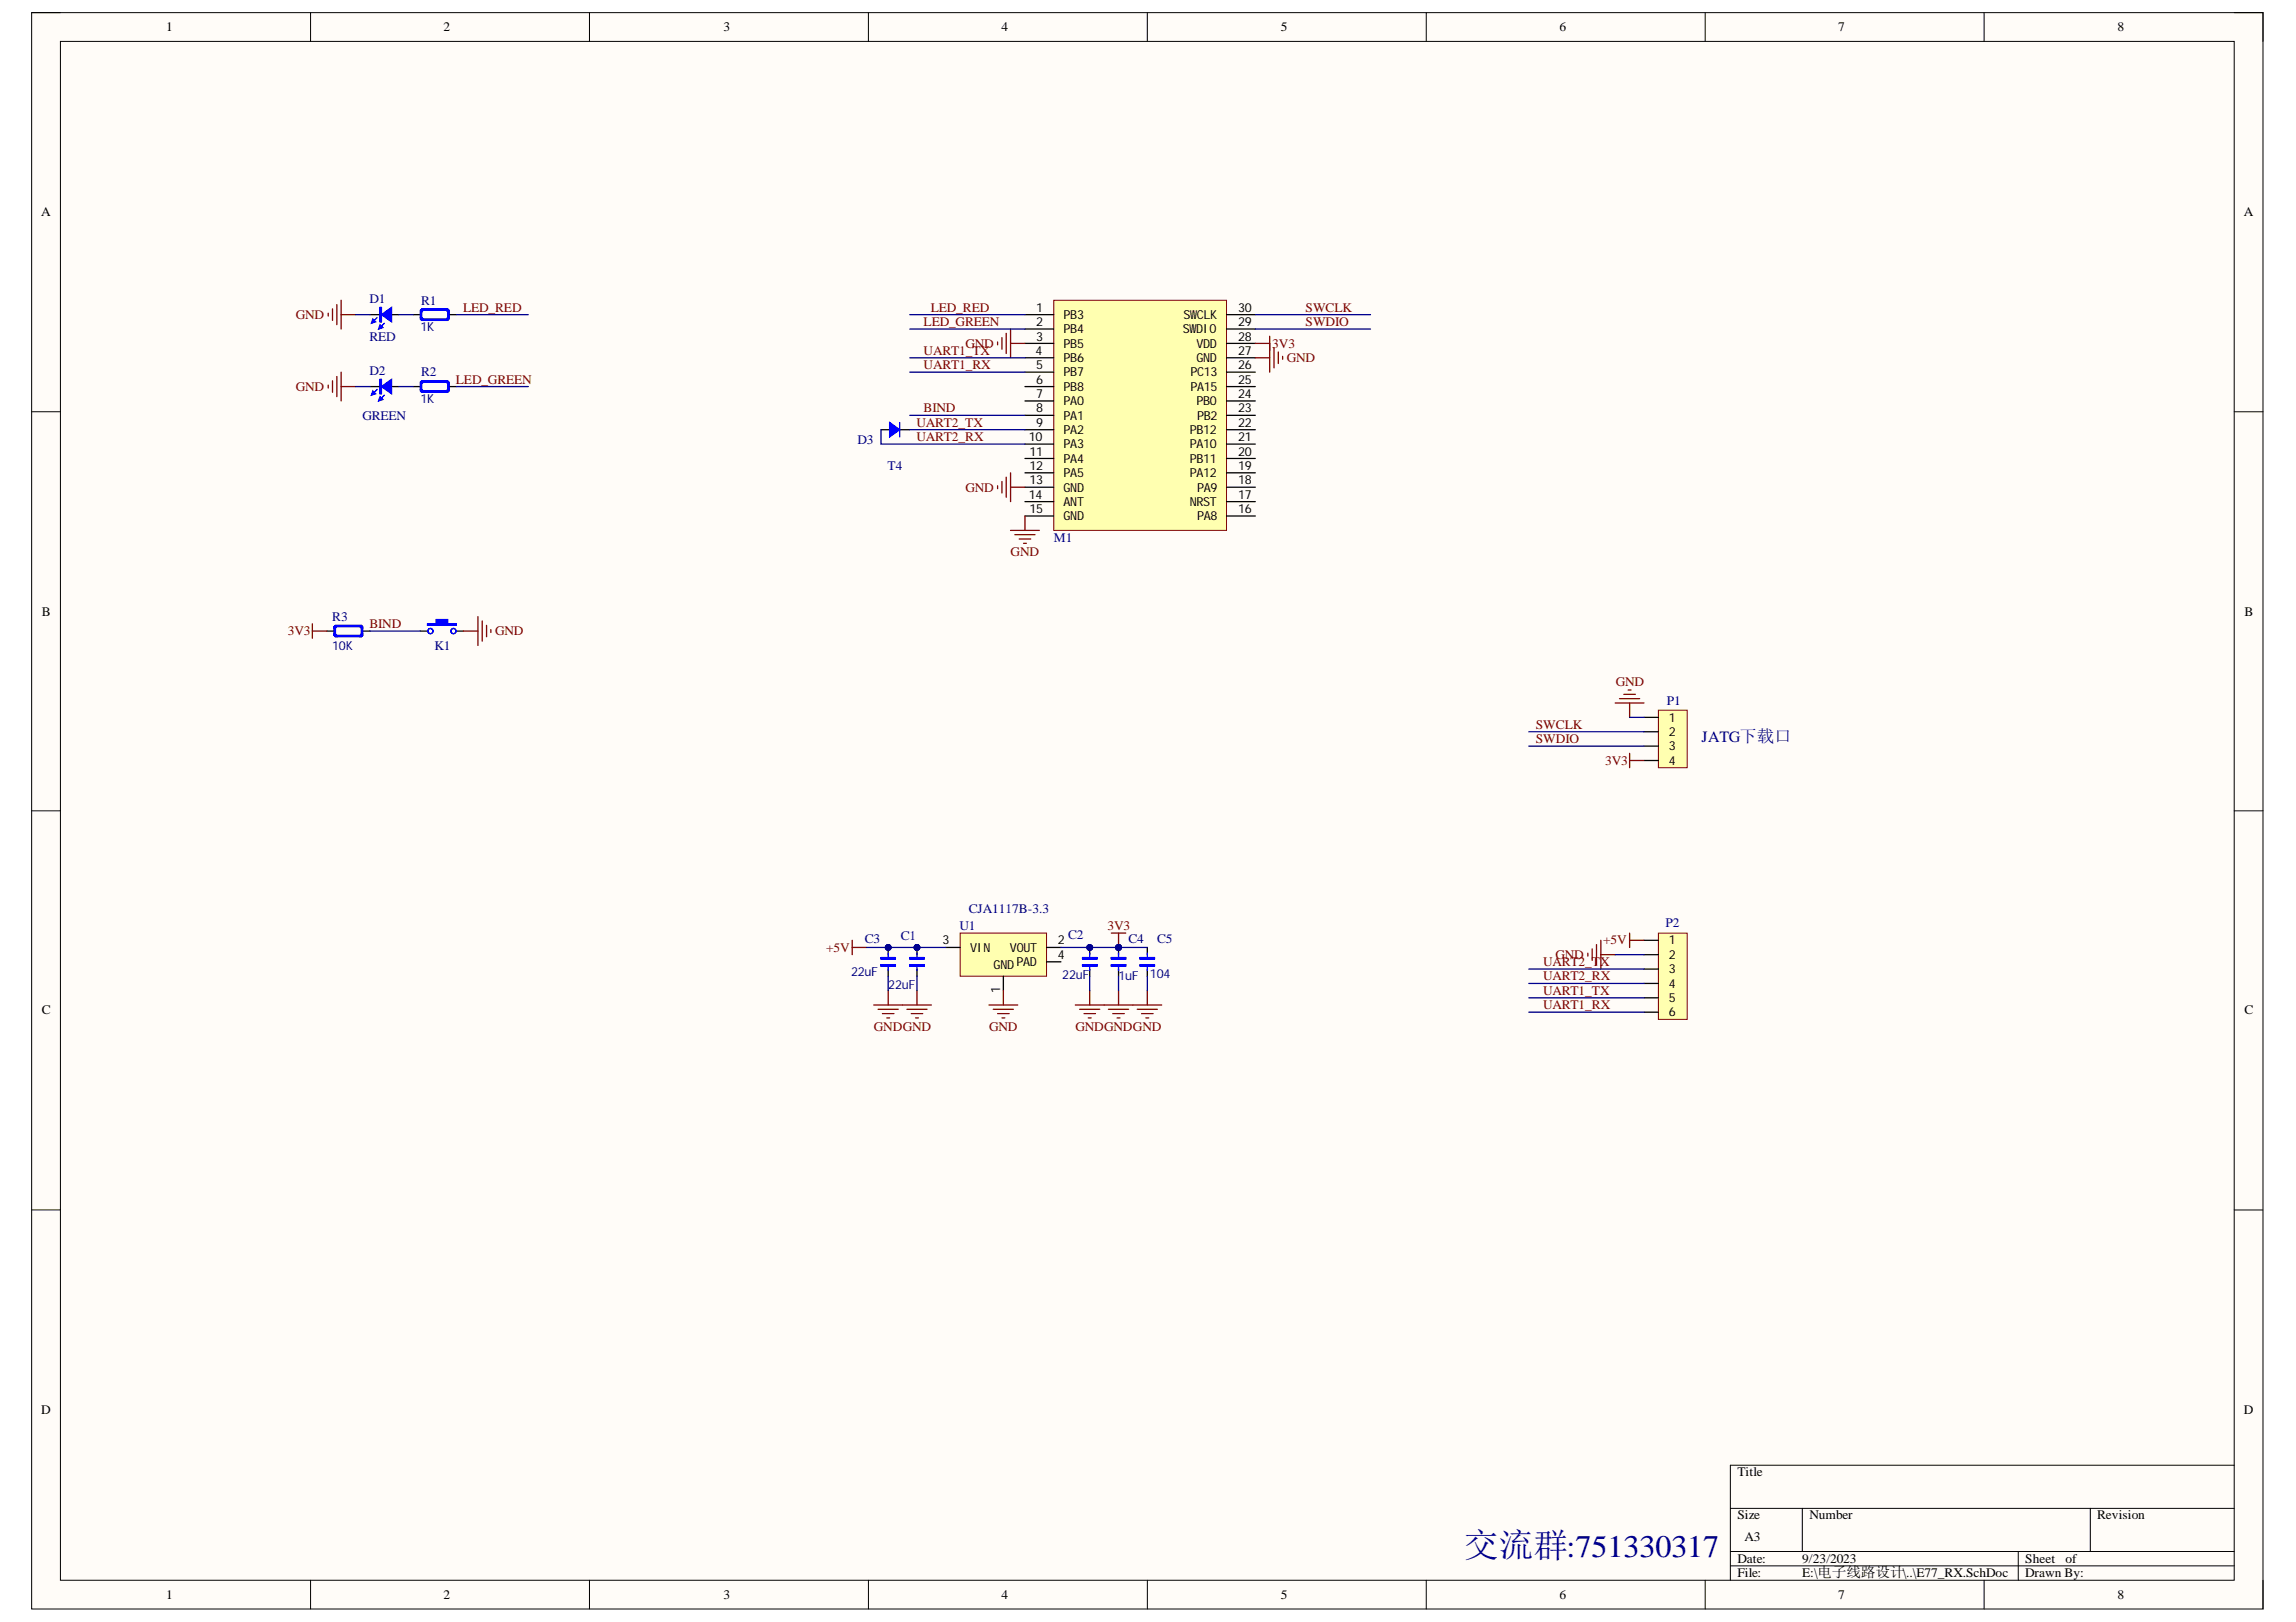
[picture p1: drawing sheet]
<svg xmlns="http://www.w3.org/2000/svg" width="297mm" height="210mm" viewBox="0 0 297 210" stroke-linecap="round" stroke-linejoin="round" font-family="sans-serif">
<defs><g id="words">
<text font-size="4.4" fill="#000080" x="189.4" y="201.5">交流群:751330317</text>
<text font-size="2" fill="#000080" x="220.1" y="96">JATG下载口</text>
<g font-size="1.7">
<text x="21.5" y="4.1">1</text>
<text x="57.4" y="4.1">2</text>
<text x="93.6" y="4.1">3</text>
<text x="129.6" y="4.1">4</text>
<text x="165.7" y="4.1">5</text>
<text x="201.8" y="4.1">6</text>
<text x="237.8" y="4.1">7</text>
<text x="273.9" y="4.1">8</text>
<text x="5.3" y="28">A</text>
<text x="290.3" y="28">A</text>
<text x="5.4" y="79.7">B</text>
<text x="290.4" y="79.7">B</text>
<text x="5.4" y="131.3">C</text>
<text x="290.4" y="131.3">C</text>
<text x="5.3" y="182.9">D</text>
<text x="290.3" y="182.9">D</text>
<text x="224.8" y="191.1">Title</text>
<text x="224.8" y="196.6">Size</text>
<text x="234.1" y="196.6">Number</text>
<text x="271.3" y="196.6">Revision</text>
<text x="224.8" y="202.2">Date:</text>
<text x="225.7" y="199.4">A3</text>
<text x="233.1" y="202.2">9/23/2023</text>
<text x="262" y="202.2">Sheet</text>
<text x="267.2" y="202.2">of</text>
<text x="21.5" y="206.9">1</text>
<text x="57.4" y="206.9">2</text>
<text x="93.6" y="206.9">3</text>
<text x="129.6" y="206.9">4</text>
<text x="165.7" y="206.9">5</text>
<text x="201.8" y="206.9">6</text>
<text x="224.8" y="204.1">File:</text>
<text x="233.1" y="204.1">E:\电子线路设计\..\E77_RX.SchDoc</text>
<text x="237.8" y="206.9">7</text>
<text x="262" y="204.1">Drawn By:</text>
<text x="273.9" y="206.9">8</text>
</g>
<g font-size="1.7" fill="#800000">
<text x="38.3" y="41.3">GND</text>
<text x="59.9" y="40.3">LED_RED</text>
<text x="120.4" y="40.3">LED_RED</text>
<text x="168.9" y="40.3">SWCLK</text>
<text x="119.5" y="45.9">UART1_TX</text>
<text x="119.5" y="47.8">UART1_RX</text>
<text x="119.5" y="42.2">LED_GREEN</text>
<text x="124.9" y="45">GND</text>
<text x="164.6" y="45">3V3</text>
<text x="166.5" y="46.9">GND</text>
<text x="168.9" y="42.2">SWDIO</text>
<text x="38.3" y="50.6">GND</text>
<text x="59" y="49.7">LED_GREEN</text>
<text x="119.5" y="53.4">BIND</text>
<text x="118.6" y="55.2">UART2_TX</text>
<text x="118.6" y="57.1">UART2_RX</text>
<text x="124.9" y="63.6">GND</text>
<text x="130.7" y="72">GND</text>
<text x="37.2" y="82.2">3V3</text>
<text x="47.8" y="81.3">BIND</text>
<text x="64.1" y="82.2">GND</text>
<text x="209" y="88.7">GND</text>
<text x="198.7" y="94.3">SWCLK</text>
<text x="198.7" y="96.2">SWDIO</text>
<text x="207.7" y="99">3V3</text>
<text x="106.9" y="123.1">+5V</text>
<text x="143.3" y="120.4">3V3</text>
<text x="199.6" y="125">UART2_TX</text>
<text x="201.2" y="124.1">GND</text>
<text x="207.4" y="122.2">+5V</text>
<text x="199.6" y="126.9">UART2_RX</text>
<text x="199.6" y="128.7">UART1_TX</text>
<text x="199.6" y="130.6">UART1_RX</text>
<text x="113.1" y="133.4">GNDGND</text>
<text x="128" y="133.4">GND</text>
<text x="139.1" y="133.4">GNDGNDGND</text>
</g>
<g font-size="1.7" fill="#000080">
<text x="47.8" y="39.2">D1</text>
<text x="54.5" y="39.4">R1</text>
<text x="47.8" y="44.1">RED</text>
<text x="47.8" y="48.6">D2</text>
<text x="54.5" y="48.7">R2</text>
<text x="46.9" y="54.3">GREEN</text>
<text x="110.9" y="57.4">D3</text>
<text x="114.8" y="60.8">T4</text>
<text x="136.3" y="70.1">M1</text>
<text x="43" y="80.4">R3</text>
<text x="56.2" y="84.1">K1</text>
<text x="215.6" y="91.2">P1</text>
<text x="125.3" y="118.2">CJA1117B-3.3</text>
<text x="111.9" y="122">C3</text>
<text x="116.5" y="121.6">C1</text>
<text x="124.1" y="120.4">U1</text>
<text x="138.2" y="121.5">C2</text>
<text x="146" y="122">C4</text>
<text x="149.7" y="122">C5</text>
<text x="215.5" y="120">P2</text>
</g>
<g font-size="1.6">
<text x="134" y="40.3">1</text>
<text x="137.6" y="41.3">PB3</text>
<text x="153.1" y="41.3">SWCLK</text>
<text x="160.2" y="40.3">30</text>
<text x="134" y="45.9">4</text>
<text x="134" y="42.2">2</text>
<text x="134" y="44.1">3</text>
<text x="134" y="47.8">5</text>
<text x="137.6" y="43.1">PB4</text>
<text x="137.6" y="45">PB5</text>
<text x="137.6" y="46.9">PB6</text>
<text x="153" y="43.1">SWDIO</text>
<text x="154.8" y="46.9">GND</text>
<text x="154.8" y="45">VDD</text>
<text x="160.2" y="47.8">26</text>
<text x="160.2" y="45.9">27</text>
<text x="160.2" y="44.1">28</text>
<text x="160.2" y="42.2">29</text>
<text x="134" y="49.7">6</text>
<text x="134" y="51.5">7</text>
<text x="134" y="53.4">8</text>
<text x="137.6" y="48.7">PB7</text>
<text x="137.6" y="50.6">PB8</text>
<text x="137.6" y="52.4">PA0</text>
<text x="154" y="50.6">PA15</text>
<text x="154" y="48.7">PC13</text>
<text x="154.8" y="52.4">PB0</text>
<text x="160.2" y="53.4">23</text>
<text x="160.2" y="51.5">24</text>
<text x="160.2" y="49.7">25</text>
<text x="133.1" y="57.1">10</text>
<text x="133.2" y="59">11</text>
<text x="134" y="55.2">9</text>
<text x="137.6" y="54.3">PA1</text>
<text x="137.6" y="56.2">PA2</text>
<text x="137.6" y="58">PA3</text>
<text x="137.6" y="59.9">PA4</text>
<text x="153.9" y="59.9">PB11</text>
<text x="153.9" y="58">PA10</text>
<text x="153.9" y="56.2">PB12</text>
<text x="154.9" y="54.3">PB2</text>
<text x="160.2" y="59">20</text>
<text x="160.2" y="57.1">21</text>
<text x="160.2" y="55.2">22</text>
<text x="133.1" y="64.5">14</text>
<text x="133.2" y="62.7">13</text>
<text x="133.2" y="60.8">12</text>
<text x="137.6" y="63.6">GND</text>
<text x="137.6" y="65.5">ANT</text>
<text x="137.6" y="61.7">PA5</text>
<text x="153.9" y="65.5">NRST</text>
<text x="153.9" y="61.7">PA12</text>
<text x="154.9" y="63.6">PA9</text>
<text x="160.2" y="64.5">17</text>
<text x="160.2" y="62.7">18</text>
<text x="160.2" y="60.8">19</text>
<text x="133.2" y="66.4">15</text>
<text x="137.6" y="67.3">GND</text>
<text x="154.9" y="67.3">PA8</text>
<text x="160.2" y="66.4">16</text>
<text x="215.9" y="93.4">1</text>
<text x="215.9" y="95.2">2</text>
<text x="215.9" y="97.1">3</text>
<text x="215.9" y="99">4</text>
<text x="121.9" y="122.2">3</text>
<text x="125.5" y="123.1">VIN</text>
<text x="128.5" y="125.3">GND PAD</text>
<text x="130.7" y="123.1">VOUT</text>
<text x="136.8" y="122.2">2</text>
<text x="136.8" y="124.1">4</text>
<text x="215.9" y="122.2">1</text>
<text x="215.9" y="124.1">2</text>
<text x="215.9" y="125.9">3</text>
<text x="129.4" y="128.6" transform="rotate(-90 129.4 128.6)">1</text>
<text x="215.9" y="127.8">4</text>
<text x="215.9" y="129.7">5</text>
<text x="215.9" y="131.5">6</text>
</g>
<g font-size="1.6" fill="#000080">
<text x="54.4" y="42.9">1K</text>
<text x="54.4" y="52.2">1K</text>
<text x="43" y="84.1">10K</text>
<text x="110.1" y="126.3">22uF</text>
<text x="114.9" y="128">22uF</text>
<text x="137.4" y="126.7">22uF</text>
<text x="144.7" y="126.9">1uF</text>
<text x="148.8" y="126.5">104</text>
</g>
</g></defs>
<path d="M4.1 1.6h288.7v206.6h-288.7z" fill-rule="evenodd" fill="#fffcf8"/>
<path d="M4.1 1.6h288.7v206.6h-288.7z" fill="none" stroke="#000" stroke-width=".13"/>
<path d="M7.8 5.4h281.2v199.1h-281.2z" fill-rule="evenodd" fill="#fffcf8"/>
<g fill="none" stroke="#000" stroke-width=".13">
<path d="M4.1 1.6h3.7M7.8 5.4h281.2v199.1h-281.2zM40.2 1.6v3.8M76.3 1.6v3.8M112.3 1.6v3.8M148.4 1.6v3.8M184.5 1.6v3.8M220.6 1.6v3.8M256.7 1.6v3.8M289 1.6h3.8v3.8M4.1 53.3h3.7M289 53.3h3.8"/>
<path d="M4.1 104.9h3.7M289 104.9h3.8M4.1 156.6h3.7M289 156.6h3.8M223.9 195.2h65.1M233.2 195.2v5.6M270.4 195.2v5.6M289 189.6h-65.1v14.9M40.2 204.5v3.7M76.3 204.5v3.7M112.4 204.5v3.7M148.4 204.5v3.7"/>
<path d="M184.5 204.5v3.7M220.6 204.5v3.7M223.9 200.8h65.1M223.9 202.6h65.1M256.7 204.5v3.7M261.1 200.8v3.7M292.8 204.5v3.7"/>
</g>
<path d="M43 40v1.5M43.6 39.4v2.6M44.1 38.9v3.7M42.5 40.5v.4M44.1 40.7h1.9" fill="none" stroke="#800000" stroke-width=".17"/>
<path d="M47.9 40.7h1.4M50.7 40.7h.9M53.4 40.7h1M58.1 40.7h.9" fill="none" stroke="#000" stroke-width=".17"/>
<path d="M54.7 40l-.3 .3M57.7 40l.4 .3M54.4 40.2l.2-.2h3.3l.2 .2v1.1l-.2 .2h-3.3l-.2-.2zM54.4 41.1l.3 .4M54.5 40.1h3.5v1.3h-3.5zM54.7 40.2h3l.2 .1v.8l-.2 .2h-3l-.1-.2v-.8zM58.1 41.1l-.4 .4" fill="none" stroke="#00f" stroke-width=".17"/>
<path d="M49.3 40.7l1.4-.9v1.8z" fill="#00f"/>
<path d="M48.8 41.1l-.8 .7M49.3 40.7l1.4-.9v1.8zM49.7 41.8l-.7 .8" fill="none" stroke="#00f" stroke-width=".17"/>
<path d="M48.2 41.3l.4 .3-.6 .2z" fill="#00f"/>
<path d="M48.2 41.3l.4 .3-.6 .2z" fill="none" stroke="#00f" stroke-width=".17"/>
<path d="M49.2 42l.3 .4-.5 .2z" fill="#00f"/>
<path d="M49.2 39.8h.1v1.8h-.1zM49.2 42l.3 .4-.5 .2z" fill="none" stroke="#00f" stroke-width=".17"/>
<path d="M49.2 39.8h.1v1.8h-.1z" fill-rule="evenodd" fill="#00f"/>
<path d="M49.2 39.8h.1v1.8h-.1z" fill="none" stroke="#00f" stroke-width=".13"/>
<path d="M42.5 49.8v.4M43 49.3v1.5M43.6 48.7v2.6M44.1 48.2v3.7M44.1 50h1.9" fill="none" stroke="#800000" stroke-width=".17"/>
<path d="M47.9 50h1.4M50.7 50h.9M53.4 50h1M58.1 50h.9" fill="none" stroke="#000" stroke-width=".17"/>
<path d="M54.4 49.5l.2-.2h3.3l.2 .2v1.1l-.2 .2h-3.3l-.2-.2zM54.4 50.4l.3 .4M54.5 49.4h3.5v1.3h-3.5zM54.6 49.7l.1-.2h3l.2 .2v.7l-.2 .2h-3l-.1-.2zM54.7 49.3l-.3 .4M57.7 49.3l.4 .4M58.1 50.4l-.4 .4" fill="none" stroke="#00f" stroke-width=".17"/>
<path d="M49.3 50l1.4-.9v1.9z" fill="#00f"/>
<path d="M48.8 50.4l-.8 .7M49.3 50l1.4-.9v1.9zM49.7 51.1l-.7 .8" fill="none" stroke="#00f" stroke-width=".17"/>
<path d="M48.2 50.6l.4 .4-.6 .1z" fill="#00f"/>
<path d="M48.2 50.6l.4 .4-.6 .1z" fill="none" stroke="#00f" stroke-width=".17"/>
<path d="M49.2 51.3l.3 .4-.5 .2z" fill="#00f"/>
<path d="M49.2 51.3l.3 .4-.5 .2zM49.2 49.1h.1v1.9h-.1z" fill="none" stroke="#00f" stroke-width=".17"/>
<path d="M49.2 49.1h.1v1.9h-.1z" fill-rule="evenodd" fill="#00f"/>
<path d="M49.2 49.1h.1v1.9h-.1z" fill="none" stroke="#00f" stroke-width=".13"/>
<path d="M214.6 91.9h3.7v7.4h-3.7z" fill-rule="evenodd" fill="#ffffb0"/>
<path d="M214.6 91.9h3.7v7.4h-3.7z" fill="none" stroke="#800000" stroke-width=".13"/>
<path d="M42.3 81.7h.9M46.9 81.7h1M212.7 92.8h1.9M212.7 94.7h1.9M212.7 96.6h1.9M212.7 98.4h1.9" fill="none" stroke="#000" stroke-width=".17"/>
<path d="M209 91h3.7M209.5 90.4h2.6M210.1 89.9h1.5M210.6 89.3h.4M210.8 91v1.8" fill="none" stroke="#800000" stroke-width=".17"/>
<path d="M43.2 81.1l.2-.2h3.3l.2 .2v1.1l-.2 .2h-3.3l-.2-.2zM43.2 82l.4 .4M43.3 81h3.5v1.3h-3.5zM43.4 81.3l.2-.2h3l.1 .2v.7l-.1 .2h-3l-.2-.2zM43.6 80.9l-.4 .4M46.6 80.9l.3 .4M46.9 82l-.3 .4" fill="none" stroke="#00f" stroke-width=".17"/>
<path d="M214.6 120.8h3.7v11.1h-3.7z" fill-rule="evenodd" fill="#ffffb0"/>
<path d="M214.6 120.8h3.7v11.1h-3.7z" fill="none" stroke="#800000" stroke-width=".13"/>
<path d="M212.7 121.7h1.9M212.7 123.5h1.9M212.7 125.4h1.9M212.7 127.3h1.9M212.7 129.1h1.9M212.7 131h1.9" fill="none" stroke="#000" stroke-width=".17"/>
<path d="M205.4 123.4v.3M206 122.8v1.5M206.5 122.2v2.6M207.1 121.7v3.7M207.1 123.5h1.9" fill="none" stroke="#800000" stroke-width=".17"/>
<path d="M124.2 120.7h11.2v5.6h-11.2z" fill-rule="evenodd" fill="#ffffb0"/>
<path d="M124.2 120.7h11.2v5.6h-11.2z" fill="none" stroke="#800000" stroke-width=".13"/>
<path d="M122.4 122.6h1.8M129.8 126.3v1.9M135.4 122.6h1.9M135.4 124.5h1.9" fill="none" stroke="#000" stroke-width=".17"/>
<path d="M127.9 130.1h3.8M128.5 130.6h2.6M129.1 131.2h1.5M129.6 131.7h.4M129.8 128.2v1.9" fill="none" stroke="#800000" stroke-width=".17"/>
<circle cx="141" cy="122.6" r=".37" fill="#000080"/>
<circle cx="141" cy="122.6" r=".37" fill="none" stroke="#000080" stroke-width=".13"/>
<path d="M141 122.6v.9M141 125.4v.9" fill="none" stroke="#000" stroke-width=".17"/>
<circle cx="141" cy="122.6" r=".37" fill="#000080"/>
<circle cx="141" cy="122.6" r=".37" fill="none" stroke="#000080" stroke-width=".13"/>
<path d="M140 123.9h1.9v.2h-1.9zM140 124.8h1.9v.2h-1.9zM141 123.4v.7M141 124.8v.8" fill="none" stroke="#00f" stroke-width=".17"/>
<path d="M140 124.8h1.9v.2h-1.9z" fill-rule="evenodd" fill="#00f"/>
<path d="M140 124.8h1.9v.2h-1.9z" fill="none" stroke="#00f" stroke-width=".13"/>
<path d="M140 123.9h1.9v.2h-1.9z" fill-rule="evenodd" fill="#00f"/>
<path d="M140 123.9h1.9v.2h-1.9z" fill="none" stroke="#00f" stroke-width=".13"/>
<path d="M40.4 80.7v1.9M40.4 81.7h1.9M210.8 97.5v1.8M210.8 98.4h1.9M139.1 130.1h3.7M139.7 130.6h2.6M140.2 131.2h1.5M140.8 131.7h.4M141 128.2v1.9" fill="none" stroke="#800000" stroke-width=".17"/>
<circle cx="118.6" cy="122.6" r=".37" fill="#000080"/>
<circle cx="118.6" cy="122.6" r=".37" fill="none" stroke="#000080" stroke-width=".13"/>
<path d="M118.6 122.6v.9M118.6 125.4v.9" fill="none" stroke="#000" stroke-width=".17"/>
<circle cx="118.6" cy="122.6" r=".37" fill="#000080"/>
<circle cx="118.6" cy="122.6" r=".37" fill="none" stroke="#000080" stroke-width=".13"/>
<path d="M117.7 123.9h1.9v.2h-1.9zM117.7 124.8h1.9v.2h-1.9zM118.6 123.4v.7M118.6 124.8v.8" fill="none" stroke="#00f" stroke-width=".17"/>
<path d="M117.7 124.8h1.9v.2h-1.9z" fill-rule="evenodd" fill="#00f"/>
<path d="M117.7 124.8h1.9v.2h-1.9z" fill="none" stroke="#00f" stroke-width=".13"/>
<path d="M117.7 123.9h1.9v.2h-1.9z" fill-rule="evenodd" fill="#00f"/>
<path d="M117.7 123.9h1.9v.2h-1.9z" fill="none" stroke="#00f" stroke-width=".13"/>
<path d="M116.8 130.1h3.7M117.3 130.6h2.6M117.9 131.2h1.5M118.4 131.7h.4M118.6 128.2v1.9M143.8 120.7h1.8M144.7 120.7v1.9" fill="none" stroke="#800000" stroke-width=".17"/>
<circle cx="144.7" cy="122.6" r=".37" fill="#000080"/>
<circle cx="144.7" cy="122.6" r=".37" fill="none" stroke="#000080" stroke-width=".13"/>
<circle cx="144.7" cy="122.6" r=".37" fill="#000080"/>
<circle cx="144.7" cy="122.6" r=".37" fill="none" stroke="#000080" stroke-width=".13"/>
<path d="M144.7 122.6v.9M144.7 125.4v.9" fill="none" stroke="#000" stroke-width=".17"/>
<circle cx="144.7" cy="122.6" r=".37" fill="#000080"/>
<circle cx="144.7" cy="122.6" r=".37" fill="none" stroke="#000080" stroke-width=".13"/>
<path d="M143.8 123.9h1.8v.2h-1.8zM143.8 124.8h1.8v.2h-1.8zM144.7 123.4v.7M144.7 124.8v.8" fill="none" stroke="#00f" stroke-width=".17"/>
<path d="M143.8 124.8h1.8v.2h-1.8z" fill-rule="evenodd" fill="#00f"/>
<path d="M143.8 124.8h1.8v.2h-1.8z" fill="none" stroke="#00f" stroke-width=".13"/>
<path d="M143.8 123.9h1.8v.2h-1.8z" fill-rule="evenodd" fill="#00f"/>
<path d="M143.8 123.9h1.8v.2h-1.8z" fill="none" stroke="#00f" stroke-width=".13"/>
<path d="M142.8 130.1h3.8M143.4 130.6h2.6M144 131.2h1.5M144.5 131.7h.4M144.7 128.2v1.9" fill="none" stroke="#800000" stroke-width=".17"/>
<path d="M54.4 81.7h.9M59 81.7h1" fill="none" stroke="#000" stroke-width=".17"/>
<path d="M55.3 80.7h1.1v-.5h1.5v.5h1.1v.2h-3.7z" fill-rule="evenodd" fill="#00f"/>
<g fill="none" stroke="#00f" stroke-width=".17">
<path d="M55.3 80.7h1.1v-.5h1.5v.5h1.1v.2h-3.7z"/>
<circle cx="55.7" cy="81.7" r=".34"/>
<circle cx="58.7" cy="81.7" r=".33"/>
</g>
<path d="M61.8 79.8v3.7M60 81.7h1.8M62.4 80.4v2.6M62.9 80.9v1.5M63.5 81.5v.4" fill="none" stroke="#800000" stroke-width=".17"/>
<path d="M136.3 38.9h22.4v29.7h-22.4z" fill-rule="evenodd" fill="#ffffb0"/>
<path d="M136.3 38.9h22.4v29.7h-22.4z" fill="none" stroke="#800000" stroke-width=".13"/>
<g fill="none" stroke="#000" stroke-width=".17">
<path d="M114 55.6h1.1M116.2 55.6h1.5M132.6 40.7h3.7M132.6 59.3h3.7M132.6 57.5h3.7M132.6 55.6h3.7M132.6 53.7h3.7M132.6 51.9h3.7M132.6 50h3.7M132.6 48.2h3.7M132.6 46.3h3.7M132.6 44.4h3.7"/>
<path d="M132.6 42.6h3.7M158.7 40.7h3.7M158.7 59.3h3.7M158.7 57.5h3.7M158.7 55.6h3.7M158.7 53.7h3.7M158.7 51.9h3.7M158.7 50h3.7M158.7 48.2h3.7M158.7 46.3h3.7M158.7 44.4h3.7M158.7 42.6h3.7"/>
<path d="M132.6 63.1h3.7M132.6 64.9h3.7M132.6 66.8h3.7M132.6 61.2h3.7M158.7 63.1h3.7M158.7 64.9h3.7M158.7 66.8h3.7M158.7 61.2h3.7"/>
</g>
<g fill="none" stroke="#800000" stroke-width=".17">
<path d="M162.4 46.3h1.9M164.3 44.4v3.8M164.8 45v2.6M165.4 45.6v1.4M165.9 46.1v.4M129.1 62.9v.3M129.6 62.3v1.5M130.2 61.8v2.6M130.7 68.6h3.8M130.7 61.2v3.7M130.7 63.1h1.9M131.3 69.2h2.6"/>
<path d="M131.9 69.8h1.4M132.4 70.3h.4M132.6 66.8v1.8"/>
</g>
<path d="M115.1 54.7l1.3 .9-1.3 .9z" fill="#00f"/>
<path d="M115.1 54.7l1.3 .9-1.3 .9zM116.4 54.7v1.8" fill="none" stroke="#00f" stroke-width=".17"/>
<path d="M110.3 121.7v1.8M110.3 122.6h1.8" fill="none" stroke="#800000" stroke-width=".17"/>
<circle cx="114.9" cy="122.6" r=".37" fill="#000080"/>
<circle cx="114.9" cy="122.6" r=".37" fill="none" stroke="#000080" stroke-width=".13"/>
<path d="M114.9 122.6v.9M114.9 125.4v.9" fill="none" stroke="#000" stroke-width=".17"/>
<circle cx="114.9" cy="122.6" r=".37" fill="#000080"/>
<circle cx="114.9" cy="122.6" r=".37" fill="none" stroke="#000080" stroke-width=".13"/>
<path d="M114 123.9h1.8v.2h-1.8zM114 124.8h1.8v.2h-1.8zM114.9 123.4v.7M114.9 124.8v.8" fill="none" stroke="#00f" stroke-width=".17"/>
<path d="M114 124.8h1.8v.2h-1.8z" fill-rule="evenodd" fill="#00f"/>
<path d="M114 124.8h1.8v.2h-1.8z" fill="none" stroke="#00f" stroke-width=".13"/>
<path d="M114 123.9h1.8v.2h-1.8z" fill-rule="evenodd" fill="#00f"/>
<path d="M114 123.9h1.8v.2h-1.8z" fill="none" stroke="#00f" stroke-width=".13"/>
<g fill="none" stroke="#800000" stroke-width=".17">
<path d="M129.1 44.3v.3M129.6 43.7v1.5M130.2 43.1v2.6M130.7 44.4h1.9M130.7 42.6v3.7M162.4 44.4h1.9M164.3 43.5v1.9M113 130.1h3.8M113.6 130.6h2.6M114.2 131.2h1.5M114.7 131.7h.4M114.9 128.2v1.9"/>
<path d="M210.8 120.8v1.8M210.8 121.7h1.9"/>
</g>
<path d="M148.4 122.6v.9M148.4 125.4v.9" fill="none" stroke="#000" stroke-width=".17"/>
<path d="M147.5 123.9h1.9v.2h-1.9zM147.5 124.8h1.9v.2h-1.9zM148.4 123.4v.7M148.4 124.8v.8" fill="none" stroke="#00f" stroke-width=".17"/>
<path d="M147.5 124.8h1.9v.2h-1.9z" fill-rule="evenodd" fill="#00f"/>
<path d="M147.5 124.8h1.9v.2h-1.9z" fill="none" stroke="#00f" stroke-width=".13"/>
<path d="M147.5 123.9h1.9v.2h-1.9z" fill-rule="evenodd" fill="#00f"/>
<path d="M147.5 123.9h1.9v.2h-1.9z" fill="none" stroke="#00f" stroke-width=".13"/>
<path d="M146.6 130.1h3.7M147.1 130.6h2.6M147.7 131.2h1.5M148.2 131.7h.4M148.4 128.2v1.9" fill="none" stroke="#800000" stroke-width=".17"/>
<path d="M46 40.7h1.9M46 50h1.9M51.6 40.7h1.8M51.6 50h1.8M59 40.7h9.3M59 50h9.3M197.8 96.6h14.9M210.8 92.8h1.9M112.1 122.6h6.5M118.6 126.3v1.9M141 126.3v1.9M197.8 127.3h14.9" fill="none" stroke="#000080" stroke-width=".17"/>
<circle cx="114.9" cy="122.6" r=".37" fill="#000080"/>
<circle cx="114.9" cy="122.6" r=".37" fill="none" stroke="#000080" stroke-width=".13"/>
<circle cx="118.6" cy="122.6" r=".37" fill="#000080"/>
<circle cx="118.6" cy="122.6" r=".37" fill="none" stroke="#000080" stroke-width=".13"/>
<path d="M118.6 122.6h3.8" fill="none" stroke="#000080" stroke-width=".17"/>
<circle cx="118.6" cy="122.6" r=".37" fill="#000080"/>
<circle cx="118.6" cy="122.6" r=".37" fill="none" stroke="#000080" stroke-width=".13"/>
<g fill="none" stroke="#000080" stroke-width=".17">
<path d="M114 55.6v1.9h18.6M117.7 42.6h14.9M117.7 40.7h14.9M117.7 55.6h14.9M117.7 48.2h14.9M117.7 46.3h14.9M117.7 53.7h14.9M162.4 42.6h14.9M162.4 40.7h14.9M47.9 81.7h6.5M197.8 94.7h14.9M114.9 126.3v1.9"/>
<path d="M137.3 122.6h7.4M144.7 126.3v1.9"/>
</g>
<circle cx="141" cy="122.6" r=".37" fill="#000080"/>
<circle cx="141" cy="122.6" r=".37" fill="none" stroke="#000080" stroke-width=".13"/>
<circle cx="144.7" cy="122.6" r=".37" fill="#000080"/>
<circle cx="144.7" cy="122.6" r=".37" fill="none" stroke="#000080" stroke-width=".13"/>
<path d="M144.7 122.6h3.7M197.8 129.1h14.9M197.8 131h14.9M197.8 125.4h14.9" fill="none" stroke="#000080" stroke-width=".17"/>
<circle cx="144.7" cy="122.6" r=".37" fill="#000080"/>
<circle cx="144.7" cy="122.6" r=".37" fill="none" stroke="#000080" stroke-width=".13"/>
<path d="M148.4 126.3v1.9M209 123.5h3.7" fill="none" stroke="#000080" stroke-width=".17"/>
<use href="#words"/>
</svg>
